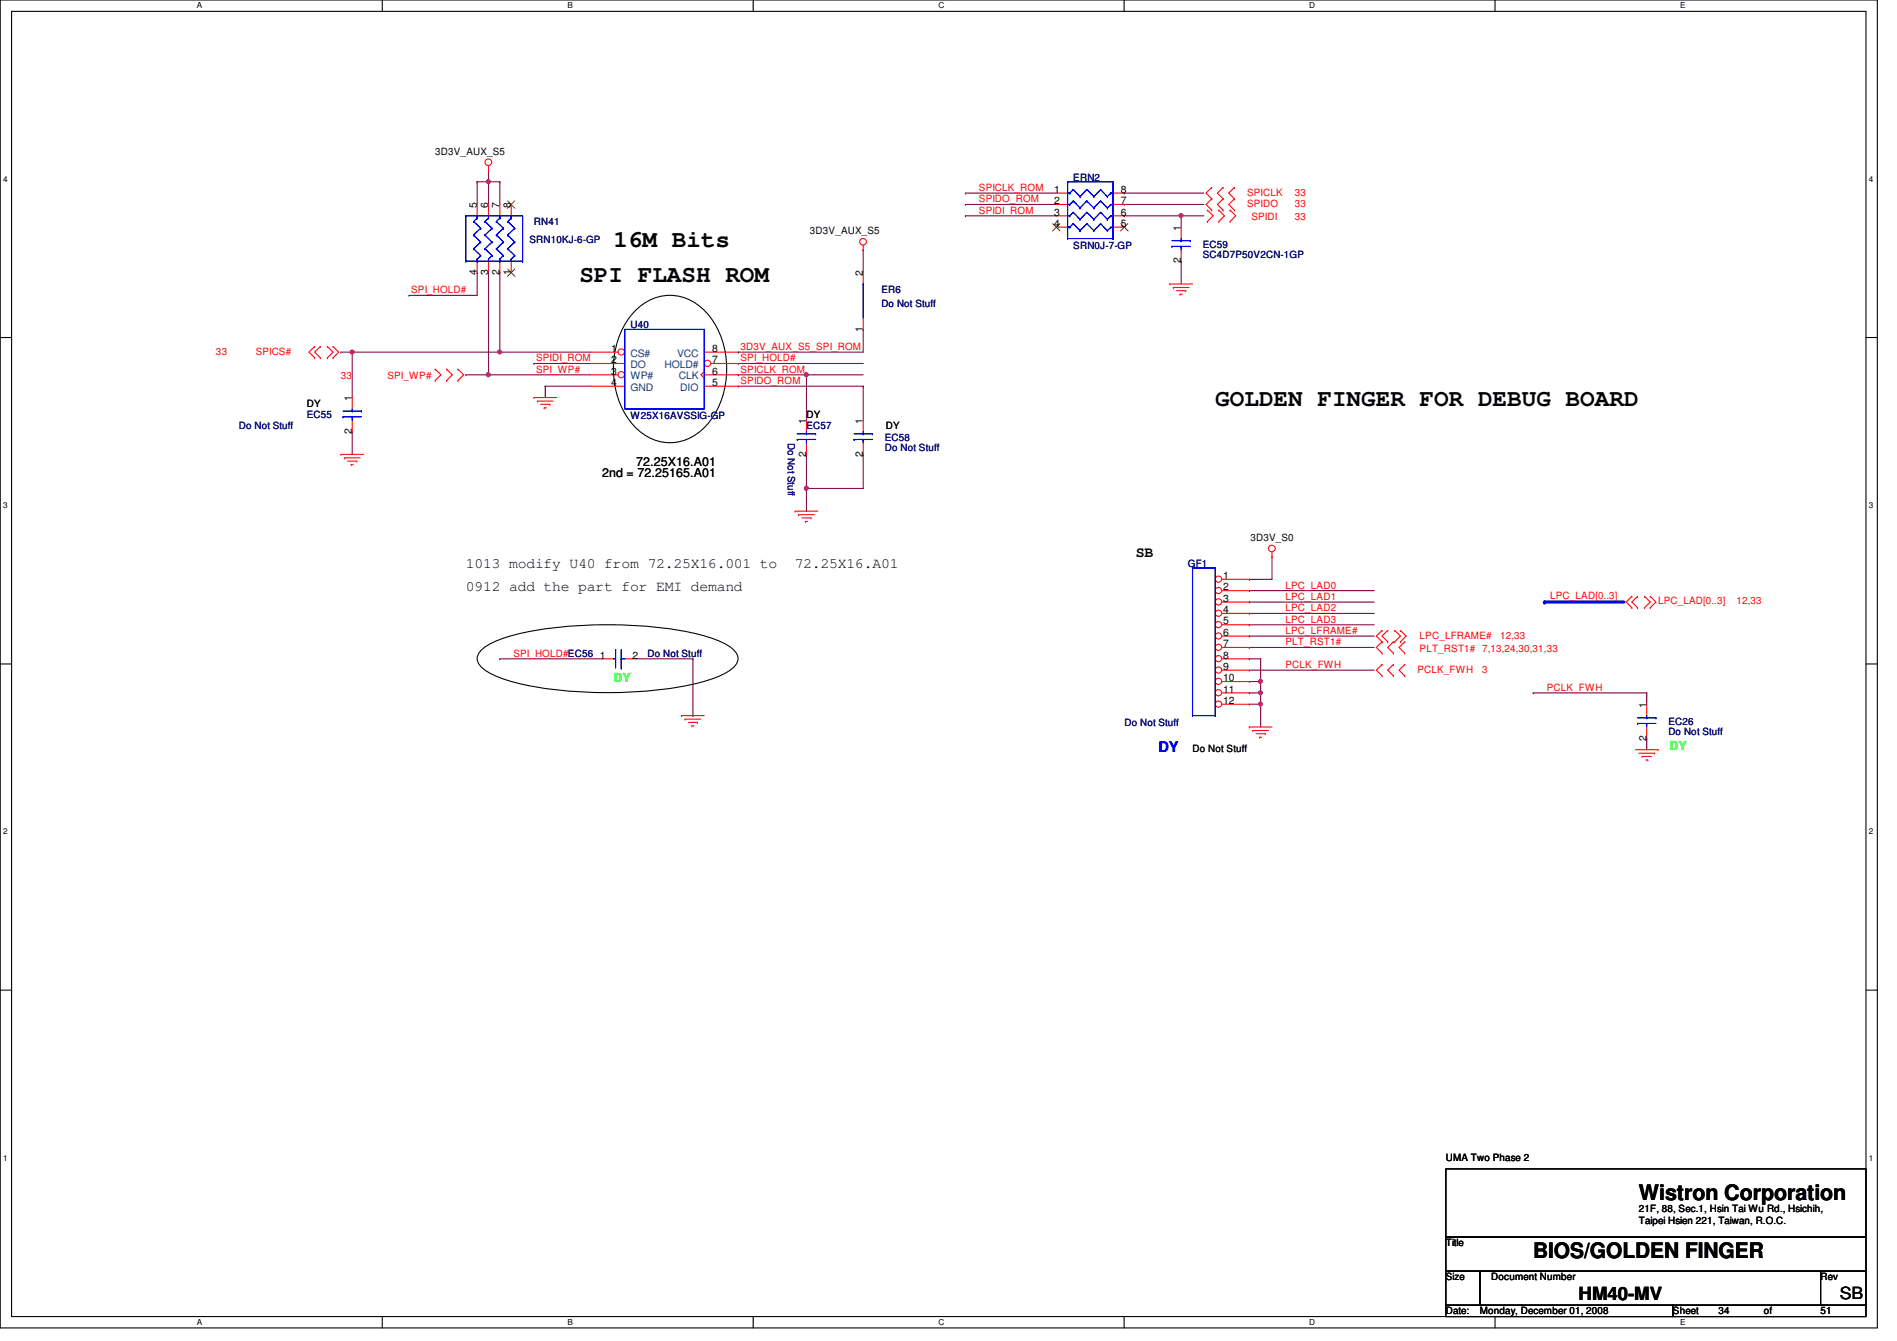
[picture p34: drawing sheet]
<svg xmlns="http://www.w3.org/2000/svg" width="297mm" height="210mm" viewBox="0 0 297 210" stroke-linecap="round" stroke-linejoin="round" font-family="sans-serif">
<defs><g id="words">
<g font-size="3.7">
<text x="96.1" y="38.7">16M Bits</text>
<text x="90.7" y="44.1">SPI FLASH ROM</text>
<text x="190.3" y="63.6">GOLDEN FINGER FOR DEBUG BOARD</text>
</g>
<g font-size="3.3">
<text x="256.6" y="187.9">Wistron Corporation</text>
<text x="240.1" y="196.9">BIOS/GOLDEN FINGER</text>
</g>
<text font-size="2.8" x="247.2" y="203.5">HM40-MV</text>
<text font-size="2.6" x="288.1" y="203.3">SB</text>
<g font-size="2.3">
<text x="72.9" y="89">1013 modify U40 from 72.25X16.001 to</text>
<text x="124.4" y="89">72.25X16.A01</text>
<text x="177.8" y="87.2">SB</text>
<text x="72.9" y="92.5">0912 add the part for EMI demand</text>
</g>
<text font-size="2.3" fill="#00f" x="181.4" y="117.7">DY</text>
<g font-size="1.9">
<text x="94.3" y="74.7">2nd = 72.25165.A01</text>
<text x="99.6" y="72.9">72.25X16.A01</text>
</g>
<g font-size="1.9" fill="#0f0">
<text x="96.1" y="106.7">DY</text>
<text x="261.4" y="117.4">DY</text>
</g>
<g font-size="1.6">
<text x="68.2" y="24.2">3D3V_AUX_S5</text>
<text x="74.7" y="32.6" transform="rotate(-90 74.7 32.6)">5</text>
<text x="76.5" y="32.6" transform="rotate(-90 76.5 32.6)">6</text>
<text x="78.2" y="32.6" transform="rotate(-90 78.2 32.6)">7</text>
<text x="80" y="32.6" transform="rotate(-90 80 32.6)">8</text>
<text x="165.1" y="30.2">1</text>
<text x="165.1" y="32">2</text>
<text x="165.1" y="33.7">3</text>
<text x="165.1" y="35.5">4</text>
<text x="175.5" y="35.5">5</text>
<text x="175.5" y="33.7">6</text>
<text x="175.5" y="32">7</text>
<text x="175.5" y="30.2">8</text>
<text x="126.8" y="36.7">3D3V_AUX_S5</text>
<text x="184.9" y="41.2" transform="rotate(-90 184.9 41.2)">2</text>
<text x="184.9" y="36.1" transform="rotate(-90 184.9 36.1)">1</text>
<text x="74.7" y="43" transform="rotate(-90 74.7 43)">4</text>
<text x="76.5" y="43" transform="rotate(-90 76.5 43)">3</text>
<text x="78.2" y="43" transform="rotate(-90 78.2 43)">2</text>
<text x="80" y="43" transform="rotate(-90 80 43)">1</text>
<text x="135.1" y="43.2" transform="rotate(-90 135.1 43.2)">2</text>
<text x="135.1" y="51.9" transform="rotate(-90 135.1 51.9)">1</text>
<text x="95.7" y="55.1">1</text>
<text x="95.7" y="56.9">2</text>
<text x="95.7" y="58.6">3</text>
<text x="111.5" y="58.6">6</text>
<text x="111.5" y="56.9">7</text>
<text x="111.5" y="55.1">8</text>
<text x="48" y="63.7">DY</text>
<text x="55.1" y="62.8" transform="rotate(-90 55.1 62.8)">1</text>
<text x="95.7" y="60.4">4</text>
<text x="111.5" y="60.4">5</text>
<text x="126.3" y="65.4">DY</text>
<text x="55.1" y="67.9" transform="rotate(-90 55.1 67.9)">2</text>
<text x="126.2" y="71.5" transform="rotate(-90 126.2 71.5)">2</text>
<text x="126.2" y="66.3" transform="rotate(-90 126.2 66.3)">1</text>
<text x="135.1" y="71.5" transform="rotate(-90 135.1 71.5)">2</text>
<text x="135.1" y="66.3" transform="rotate(-90 135.1 66.3)">1</text>
<text x="138.7" y="67.2">DY</text>
<text x="195.8" y="84.7">3D3V_S0</text>
<text x="191.5" y="90.6">1</text>
<text x="191.5" y="92.4">2</text>
<text x="191.5" y="94.2">3</text>
<text x="191.5" y="96">4</text>
<text x="191.5" y="97.7">5</text>
<text x="191.5" y="99.5">6</text>
<text x="191.5" y="101.3">7</text>
<text x="93.9" y="103.1">1</text>
<text x="99.1" y="103.1">2</text>
<text x="191.5" y="103.1">8</text>
<text x="191.5" y="104.9">9</text>
<text x="191.5" y="106.6">10</text>
<text x="191.5" y="108.4">11</text>
<text x="191.5" y="110.2">12</text>
<text x="257.8" y="110.8" transform="rotate(-90 257.8 110.8)">1</text>
<text x="186.7" y="117.7">Do Not Stuff</text>
<text x="257.8" y="115.9" transform="rotate(-90 257.8 115.9)">2</text>
<text x="226.4" y="181.7">UMA Two Phase 2</text>
<text x="256.6" y="189.7">21F, 88, Sec.1, Hsin Tai Wu Rd., Hsichih,</text>
<text x="256.6" y="191.6">Taipei Hsien 221, Taiwan, R.O.C.</text>
<text x="226.4" y="195.1">Title</text>
<text x="226.4" y="200.4">Size</text>
<text x="233.5" y="200.4">Document Number</text>
<text x="285.1" y="200.4">Rev</text>
<text x="226.4" y="205.7">Date:</text>
<text x="231.7" y="205.7">Monday, December 01, 2008</text>
<text x="262" y="205.7">Sheet</text>
<text x="269.1" y="205.7">34</text>
<text x="276.2" y="205.7">of</text>
<text x="285.1" y="205.7">51</text>
</g>
<g font-size="1.6" fill="#f00">
<text x="153.3" y="29.9">SPICLK_ROM</text>
<text x="153.3" y="31.7">SPIDO_ROM</text>
<text x="153.3" y="33.4">SPIDI_ROM</text>
<text x="195.3" y="30.6">SPICLK</text>
<text x="195.3" y="32.4">SPIDO</text>
<text x="196" y="34.5">SPIDI</text>
<text x="202.7" y="30.6">33</text>
<text x="202.7" y="34.5">33</text>
<text x="202.7" y="32.4">33</text>
<text x="64.4" y="45.9">SPI_HOLD#</text>
<text x="33.8" y="55.5">33</text>
<text x="40" y="55.5">SPICS#</text>
<text x="53.4" y="59.4">33</text>
<text x="60.7" y="59.4">SPI_WP#</text>
<text x="83.9" y="56.6">SPIDI_ROM</text>
<text x="83.9" y="58.3">SPI_WP#</text>
<text x="115.9" y="56.6">SPI_HOLD#</text>
<text x="115.9" y="54.8">3D3V_AUX_S5_SPI_ROM</text>
<text x="115.9" y="58.3">SPICLK_ROM</text>
<text x="115.9" y="60.1">SPIDO_ROM</text>
<text x="201.3" y="93.9">LPC_LAD1</text>
<text x="201.3" y="92.1">LPC_LAD0</text>
<text x="201.3" y="95.7">LPC_LAD2</text>
<text x="242.7" y="93.7">LPC_LAD[0..3]</text>
<text x="259.6" y="94.6">LPC_LAD[0..3]</text>
<text x="271.9" y="94.6">12,33</text>
<text x="201.3" y="97.5">LPC_LAD3</text>
<text x="201.3" y="99.2">LPC_LFRAME#</text>
<text x="201.3" y="101">PLT_RST1#</text>
<text x="222.3" y="99.9">LPC_LFRAME#</text>
<text x="234.9" y="99.9">12,33</text>
<text x="80.4" y="102.8">SPI_HOLD#EC56</text>
<text x="201.3" y="104.6">PCLK_FWH</text>
<text x="222" y="105.3">PCLK_FWH</text>
<text x="222.3" y="102.1">PLT_RST1# 7,13,24,30,31,33</text>
<text x="232.1" y="105.3">3</text>
<text x="242.2" y="108.1">PCLK_FWH</text>
</g>
<g font-size="1.6" fill="#000080">
<text x="168.1" y="28.3">ERN2</text>
<text x="83.6" y="35.2">RN41</text>
<text x="82.9" y="38.1">SRN10KJ-6-GP</text>
<text x="168.1" y="38.9">SRN0J-7-GP</text>
<text x="188.3" y="38.8">EC59</text>
<text x="188.3" y="40.4">SC4D7P50V2CN-1GP</text>
<text x="138" y="45.9">ER6</text>
<text x="98.7" y="51.4">U40</text>
<text x="138" y="48">Do Not Stuff</text>
<text x="48" y="65.4">EC55</text>
<text x="98.7" y="65.6">W25X16AVSSIG-GP</text>
<text x="37.4" y="67.2">Do Not Stuff</text>
<text x="123.4" y="69.3" transform="rotate(90 123.4 69.3)">Do Not Stuff</text>
<text x="126.3" y="67.2">EC57</text>
<text x="138.6" y="69">EC58</text>
<text x="138.6" y="70.6">Do Not Stuff</text>
<text x="186" y="88.7">GF1</text>
<text x="101.4" y="102.8">Do Not Stuff</text>
<text x="176.1" y="113.6">Do Not Stuff</text>
<text x="261.2" y="113.5">EC26</text>
<text x="261.2" y="115.1">Do Not Stuff</text>
</g>
<g font-size="1.6" fill="#004080">
<text x="98.7" y="55.8">CS#</text>
<text x="98.7" y="57.6">DO</text>
<text x="98.7" y="59.4">WP#</text>
<text x="104.1" y="57.6">HOLD#</text>
<text x="106" y="55.8">VCC</text>
<text x="106.3" y="59.4">CLK</text>
<text x="98.7" y="61.2">GND</text>
<text x="106.5" y="61.2">DIO</text>
</g>
<g font-size="1.3">
<text x="30.8" y="1.3">A</text>
<text x="88.9" y="1.3">B</text>
<text x="146.9" y="1.3">C</text>
<text x="205" y="1.3">D</text>
<text x="263.1" y="1.3">E</text>
<text x=".5" y="28.4">4</text>
<text x="292.6" y="28.4">4</text>
<text x=".5" y="79.5">3</text>
<text x="292.6" y="79.5">3</text>
<text x=".5" y="130.6">2</text>
<text x="292.6" y="130.6">2</text>
<text x=".5" y="181.7">1</text>
<text x="292.6" y="181.7">1</text>
<text x="30.8" y="207.4">A</text>
<text x="88.9" y="207.4">B</text>
<text x="146.9" y="207.4">C</text>
<text x="205" y="207.4">D</text>
<text x="263.1" y="207.4">E</text>
</g>
</g></defs>
<path d="M0 0h294v207.9h-294zM1.8 1.8h290.4v204.3h-290.4z" fill="none" stroke="#000" stroke-width=".17"/>
<g fill="#fff">
<path d="M30.8 .2h.8v1.4h-.8z"/>
<path d="M30.8 206.2h.8v1.4h-.8z"/>
</g>
<path d="M59.9 0v1.8M59.9 206.1v1.8" fill="none" stroke="#000" stroke-width=".17"/>
<g fill="#fff">
<path d="M88.9 .2h.8v1.4h-.8z"/>
<path d="M88.9 206.2h.8v1.4h-.8z"/>
</g>
<path d="M117.9 0v1.8M117.9 206.1v1.8" fill="none" stroke="#000" stroke-width=".17"/>
<g fill="#fff">
<path d="M146.9 .2h.9v1.4h-.9z"/>
<path d="M146.9 206.2h.9v1.4h-.9z"/>
</g>
<path d="M176 0v1.8M176 206.1v1.8" fill="none" stroke="#000" stroke-width=".17"/>
<g fill="#fff">
<path d="M205 .2h.9v1.4h-.9z"/>
<path d="M205 206.2h.9v1.4h-.9z"/>
</g>
<path d="M234.1 0v1.8M234.1 206.1v1.8" fill="none" stroke="#000" stroke-width=".17"/>
<g fill="#fff">
<path d="M263.1 .2h.8v1.4h-.8z"/>
<path d="M263.1 206.2h.8v1.4h-.8z"/>
<path d="M.5 27.3h.7v1.4h-.7z"/>
<path d="M292.6 27.3h.7v1.4h-.7z"/>
<path d="M.5 78.4h.7v1.4h-.7z"/>
<path d="M292.6 78.4h.7v1.4h-.7z"/>
</g>
<path d="M0 52.8h1.8M292.2 52.8h1.8" fill="none" stroke="#000" stroke-width=".17"/>
<g fill="#fff">
<path d="M.5 129.5h.7v1.4h-.7z"/>
<path d="M292.6 129.5h.7v1.4h-.7z"/>
</g>
<path d="M0 103.9h1.8M292.2 103.9h1.8" fill="none" stroke="#000" stroke-width=".17"/>
<g fill="#fff">
<path d="M.5 180.5h.7v1.4h-.7z"/>
<path d="M292.6 180.5h.7v1.4h-.7z"/>
</g>
<path d="M0 155h1.8M292.2 155h1.8" fill="none" stroke="#000" stroke-width=".17"/>
<path d="M126.3 58.7h.1M126.3 58.7v7.1M126.3 58.7h8.9" fill="none" stroke="#800040" stroke-width=".17"/>
<circle cx="126.3" cy="58.6" r=".32" fill="#f0f"/>
<circle cx="126.3" cy="58.6" r=".32" fill="none" stroke="#f0f" stroke-width=".17"/>
<path d="M78.3 42.7h.1M78.3 42.7v12.4M83.6 56.9h.1M83.6 56.9h8.9M115.6 56.9h.1M115.6 56.9h19.6" fill="none" stroke="#800040" stroke-width=".17"/>
<circle cx="78.2" cy="55.1" r=".32" fill="#f0f"/>
<circle cx="78.2" cy="55.1" r=".32" fill="none" stroke="#f0f" stroke-width=".17"/>
<path d="M76.5 58.7h.1M76.5 42.7h.1M76.5 58.7h16M76.5 42.7v16" fill="none" stroke="#800040" stroke-width=".17"/>
<circle cx="76.5" cy="58.6" r=".32" fill="#f0f"/>
<circle cx="76.5" cy="58.6" r=".32" fill="none" stroke="#f0f" stroke-width=".17"/>
<path d="M74.7 28.4h.1M74.7 28.4v3.6M74.7 28.4h1.8M76.5 26.7h.1M76.5 28.4h.1M76.5 26.7v5.3M55.2 55.1h.1M55.2 55.1v7.1" fill="none" stroke="#800040" stroke-width=".17"/>
<circle cx="76.5" cy="28.4" r=".32" fill="#f0f"/>
<circle cx="76.5" cy="28.4" r=".32" fill="none" stroke="#f0f" stroke-width=".17"/>
<g fill="none" stroke="#800040" stroke-width=".17">
<path d="M76.5 28.4h.1M76.5 28.4h1.8M78.3 28.4h.1M78.3 28.4v3.6M135.2 39.1h.1M135.2 39.1v3.6M74.7 42.7h.1M74.7 42.7v3.5M185 40.9h.1M185 40.9v3.5M55.2 67.6h.1M55.2 67.6v3.5"/>
<path d="M115.6 60.5h.1M115.6 60.5h19.6M126.3 76.5h.1M126.3 76.5v3.5M135.2 60.5h.1M135.2 71.1h.1M135.2 60.5v5.3M135.2 71.1v5.4h-8.9"/>
</g>
<circle cx="126.3" cy="76.4" r=".32" fill="#f0f"/>
<circle cx="126.3" cy="76.4" r=".32" fill="none" stroke="#f0f" stroke-width=".17"/>
<path d="M55.2 55.1h.1M55.2 55.1h23.1" fill="none" stroke="#800040" stroke-width=".17"/>
<circle cx="55.1" cy="55.1" r=".32" fill="#f0f"/>
<circle cx="55.1" cy="55.1" r=".32" fill="none" stroke="#f0f" stroke-width=".17"/>
<g fill="none" stroke="#800040" stroke-width=".17">
<path d="M151.2 30.2h.1M151.2 32h.1M151.2 33.8h.1M151.2 30.2h14.2M151.2 32h14.2M151.2 33.8h14.2M176.1 30.2h.1M176.1 32h.1M176.1 30.2h12.4M176.1 32h12.4M185 33.8h.1M185 33.8h3.5"/>
<path d="M53.4 55.1h.1M53.4 55.1h1.8M64 46.2h.1M64 46.2h10.7M78.3 55.1h.1M78.3 55.1h14.2M115.6 55.1h.1M115.6 58.7h.1M115.6 58.7h10.7M135.2 51.6h.1M135.2 51.6v3.5h-19.6M85.4 60.5h.1"/>
<path d="M85.4 60.5v1.7M85.4 60.5h7.1M126.3 71.1h.1M126.3 71.1v5.4M240.1 108.5h.1M240.1 108.5h17.7M257.8 108.5h.1M257.8 115.6h.1M257.8 108.5v1.7M257.8 115.6v1.7"/>
</g>
<circle cx="184.9" cy="33.8" r=".32" fill="#f0f"/>
<circle cx="184.9" cy="33.8" r=".32" fill="none" stroke="#f0f" stroke-width=".17"/>
<path d="M176.1 33.8h.1M176.1 33.8h8.9M185 33.8h.1M185 33.8v1.8M78.3 103.1h.1M78.3 103.1h16M99.6 103.1h8.9M108.5 103.1h.1M108.5 112h.1M108.5 103.1v8.9" fill="none" stroke="#800040" stroke-width=".17"/>
<path d="M241.8 94.2h12.5" fill="none" stroke="#00f" stroke-width=".51"/>
<circle cx="241.8" cy="94.2" r=".25" fill="#00f"/>
<path d="M195.6 108.5h.1M195.6 110.2h.1M195.6 108.5h1.8M195.6 110.2h1.8M197.4 110.2h.1M197.4 110.2v3.6" fill="none" stroke="#800040" stroke-width=".17"/>
<circle cx="197.4" cy="110.2" r=".32" fill="#f0f"/>
<circle cx="197.4" cy="110.2" r=".32" fill="none" stroke="#f0f" stroke-width=".17"/>
<path d="M195.6 103.1h.1M195.6 106.7h.1M195.6 103.1h1.8M195.6 106.7h1.8M197.4 103.1h.1M197.4 106.7h.1M197.4 103.1v5.4" fill="none" stroke="#800040" stroke-width=".17"/>
<circle cx="197.4" cy="106.7" r=".32" fill="#f0f"/>
<circle cx="197.4" cy="106.7" r=".32" fill="none" stroke="#f0f" stroke-width=".17"/>
<g fill="none" stroke="#800040" stroke-width=".17">
<path d="M195.6 94.2h.1M195.6 92.5h.1M195.6 96h.1M195.6 97.8h.1M195.6 99.6h.1M195.6 94.2h19.6M195.6 92.5h19.6M195.6 96h19.6M195.6 97.8h19.6M195.6 99.6h19.6M195.6 104.9h.1M195.6 101.3h.1"/>
<path d="M195.6 104.9h19.6M195.6 101.3h19.6M197.4 108.5h.1M197.4 108.5v1.7"/>
</g>
<circle cx="197.4" cy="108.4" r=".32" fill="#f0f"/>
<circle cx="197.4" cy="108.4" r=".32" fill="none" stroke="#f0f" stroke-width=".17"/>
<path d="M72.9 58.7h.1M72.9 58.7h3.6M195.6 90.7h.1M199.2 87.1h.1M199.2 87.1v3.6h-3.6" fill="none" stroke="#800040" stroke-width=".17"/>
<g fill="none" stroke="#f00" stroke-width=".17">
<path d="M76.5 26.7h.1M76.5 26v.7M135.2 39.1h.1M135.2 38.4v.7M165.4 30.2h1.8M165.4 32h1.8M165.4 33.8h1.8M165.4 35.6h1.8M174.3 30.2h1.8M174.3 32h1.8M174.3 33.8h1.8M174.3 35.6h1.8"/>
<path d="M185 35.6v1.7M185 39.1v1.8M189.1 34.7h.1M189.1 32.9h.1M189.1 32.9l.8 .9-.8 .9M189.7 31.1h.1M189.7 29.3h.1M189.7 32.9h.1M189.7 31.1l-.9 .9 .9 .9M189.7 29.3l-.9 .9 .9 .9M190.8 32.9h.1M190.8 34.7h.1"/>
<path d="M190.8 32.9l.9 .9-.9 .9M191.5 29.3h.1M191.5 31.1h.1M191.5 32.9h.1M191.5 29.3l-.9 .9 .9 .9M191.5 31.1l-.9 .9 .9 .9M192.6 34.7h.1M192.6 32.9h.1M192.6 32.9l.9 .9-.9 .9M193.3 31.1h.1M193.3 29.3h.1M193.3 32.9h.1"/>
<path d="M193.3 31.1l-.9 .9 .9 .9M193.3 29.3l-.9 .9 .9 .9M49.3 54.2h.1M49.3 56h.1M49.3 54.2l-.9 .9 .9 .9M50.2 56h.1M50.2 54.2h.1M50.2 54.2l-.9 .9 .9 .9M51.3 54.2h.1M51.3 56h.1M51.3 54.2l.9 .9-.9 .9M52.2 54.2h.1"/>
<path d="M52.2 56h.1M52.2 54.2l.8 .9-.8 .9M68.2 59.6h.1M68.2 57.8h.1M68.2 57.8l.8 .9-.8 .9M69.9 57.8h.1M69.9 59.6h.1M69.9 57.8l.9 .9-.9 .9M71.7 59.6h.1M71.7 57.8h.1M71.7 57.8l.9 .9-.9 .9M183.2 44.4h.1"/>
<path d="M183.2 44.4h3.5M183.7 45h.1M183.7 45h2.5M184.2 45.5h1.5M184.8 46.1h.1M184.8 46.1h.3M185.7 45.5h.1M53.4 71.1h.1M53.4 71.1h3.5M53.9 71.7h.1M53.9 71.7h2.5M54.4 72.2h1.5"/>
<path d="M55 72.7h.1M55 72.7h.3M55.2 62.2v1.8M55.2 65.8v1.8M55.9 72.2h.1M83.6 62.2h.1M83.6 62.2h3.6M84.2 62.8h.1M84.2 62.8h2.4M84.7 63.3h1.4M85.2 63.8h.1M85.2 63.8h.4"/>
<path d="M86.1 63.3h.1M126.3 65.8v1.8M126.3 69.3v1.8M135.2 65.8v1.8M135.2 69.3v1.8M124.5 80h.1M124.5 80h3.6M125 80.6h.1M125 80.6h2.5M125.6 81.1h1.4M126.1 81.6h.1M126.1 81.6h.3"/>
<path d="M127 81.1h.1M199.2 87.1h.1M199.2 86.4v.7M216.4 98.7h.1M216.4 98.7l-.9 .9 .9 .9M217.3 98.7h.1M217.3 98.7l-.9 .9 .9 .9M218.4 98.7h.1M218.4 98.7l.9 .9-.9 .9M219.3 98.7h.1M219.3 98.7l.9 .9-.9 .9M255.5 95.1h.1"/>
<path d="M255.5 93.3h.1M255.5 93.3l-.9 .9 .9 .9M256.4 95.1h.1M256.4 93.3h.1M256.4 93.3l-.9 .9 .9 .9M257.5 93.3h.1M257.5 95.1h.1M257.5 93.3l.9 .9-.9 .9M258.4 95.1h.1M258.4 93.3h.1M258.4 93.3l.9 .9-.9 .9M106.7 112h.1"/>
<path d="M106.7 112h3.6M107.3 112.6h.1M107.3 112.6h2.4M107.8 113.1h1.4M108.3 113.6h.1M108.3 113.6h.4M109.2 113.1h.1M195.6 113.8h.1M195.6 113.8h3.6M196.2 114.3h.1M196.2 114.3h2.4M196.7 114.9h1.4"/>
<path d="M197.2 115.4h.1M197.2 115.4h.4M198.1 114.9h.1M216.4 105.8h.1M216.4 104h.1M216.4 100.5h.1M216.4 102.2h.1M216.4 100.5l-.9 .8 .9 .9M216.4 104l-.9 .9 .9 .9M217.3 100.5h.1M218.2 104h.1M218.2 105.8h.1"/>
<path d="M218.2 100.5h.1M218.2 102.2h.1M218.2 104l-.9 .9 .9 .9M218.2 100.5l-.9 .8 .9 .9M218.4 100.5h.1M219.3 100.5h.1M220 105.8h.1M220 104h.1M220 102.2h.1M220 100.5h.1M220 104l-.9 .9 .9 .9M220 100.5l-.9 .8 .9 .9"/>
<path d="M256.1 117.3h3.5M256.6 117.9h2.5M257.1 118.4h.1M257.1 118.4h1.5M257.7 119h.3M257.8 110.2v1.8M257.8 113.8v1.8M258 119h.1M259.1 117.9h.1M259.6 117.3h.1"/>
<circle cx="76.5" cy="25.4" r=".52"/>
<circle cx="135.2" cy="37.8" r=".52"/>
<circle cx="199.2" cy="85.8" r=".52"/>
</g>
<path d="M99.8 48.3a7.4 7.4 0 0 1 11 .8 13.9 13.9 0 0 1 0 17.3 7.4 7.4 0 0 1-11.8 0 14 14 0 0 1 0-17.3zM75.2 101.9a12.5 12.5 0 0 1 6.3-2.7 69.3 69.3 0 0 1 27.3 0 12.6 12.6 0 0 1 6.3 2.7 1.6 1.6 0 0 1 0 2.3 12.6 12.6 0 0 1-6.3 2.8 68.4 68.4 0 0 1-27.3 0 12.6 12.6 0 0 1-6.3-2.8 1.6 1.6 0 0 1 0-2.3zM226.4 183h65.8v10.6h-65.8zM226.4 193.6h65.8v5.4h-65.8zM226.4 199h5.3v5.3h-5.3zM231.7 199h53.4v5.3h-53.4zM285.1 199h7.1v5.3h-7.1zM226.4 204.3h35.6v1.8h-35.6zM262 204.3h30.2v1.8h-30.2z" fill="none" stroke="#000" stroke-width=".17"/>
<g fill="none" stroke="#00f" stroke-width=".17">
<path d="M167.2 32h.1M167.2 35.6h.1M167.2 28.4h.1M167.2 37.3h.1M167.2 30.2h.3M167.2 32h.3M167.2 33.8h.3M167.2 35.6h.3M167.2 37.3h7.1M167.2 28.4h7.1M167.2 28.4v8.9M167.5 30.2h.1"/>
<path d="M167.5 32h.1M167.5 33.8h.1M167.5 35.6h.1M168.1 29.7h.1M168.1 31.5h.1M168.1 33.2h.1M168.1 35h.1M168.1 29.7l-.6 .5M168.1 29.7l1 1.1M168.1 31.5l1 1.1M168.1 31.5l-.6 .5M168.1 33.2l-.6 .6"/>
<path d="M168.1 33.2l1 1.1M168.1 35l1 1.1M168.1 35l-.6 .6M169.1 30.8h.1M169.1 32.6h.1M169.1 34.3h.1M169.1 36.1h.1M170.2 29.7h.1M170.2 31.5h.1M170.2 33.2h.1M170.2 35h.1M170.2 29.7l-1.1 1.1"/>
<path d="M170.2 29.7l1.1 1.1M170.2 31.5l1.1 1.1M170.2 31.5l-1.1 1.1M170.2 33.2l-1.1 1.1M170.2 33.2l1.1 1.1M170.2 35l1.1 1.1M170.2 35l-1.1 1.1M171.3 30.8h.1M171.3 32.6h.1M171.3 34.3h.1M171.3 36.1h.1M172.3 29.7h.1"/>
<path d="M172.3 31.5h.1M172.3 33.2h.1M172.3 35h.1M172.3 29.7l-1 1.1M172.3 29.7l1.1 1.1M172.3 31.5l1.1 1.1M172.3 31.5l-1 1.1M172.3 33.2l-1 1.1M172.3 33.2l1.1 1.1M172.3 35l1.1 1.1M172.3 35l-1 1.1M173.4 30.8h.1"/>
<path d="M173.4 32.6h.1M173.4 34.3h.1M173.4 36.1h.1M173.9 30.2h.1M173.9 32h.1M173.9 33.8h.1M173.9 35.6h.1M173.9 30.2h.4M173.9 30.2l-.5 .6M173.9 32h.4M173.9 32l-.5 .6M173.9 33.8h.4"/>
<path d="M173.9 33.8l-.5 .5M173.9 35.6h.4M173.9 35.6l-.5 .5M174.3 30.2h.1M174.3 33.8h.1M174.3 37.3h.1M174.3 28.4h.1M174.3 28.4v8.9M183.5 38.6h.1M183.5 37.7h2.9M183.5 38.6h2.9M185 37.7h.1"/>
<path d="M185 38.6h.1M185 37.3v.4M185 38.6v.5M186.4 37.7h.1M53.7 65.2h.1M53.7 64.3h2.9M53.7 65.2h2.9M55.2 64.3h.1M55.2 65.2h.1M55.2 64v.3M55.2 65.2v.6M56.6 64.3h.1"/>
<path d="M124.8 68.8h.1M124.8 67.9h2.9M124.8 68.8h2.9M126.3 67.9h.1M126.3 68.8h.1M126.3 67.6v.3M126.3 68.8v.5M127.7 67.9h.1M133.7 68.8h.1M133.7 67.9h2.9M133.7 68.8h2.9M135.2 67.9h.1"/>
<path d="M135.2 68.8h.1M135.2 67.6v.3M135.2 68.8v.5M136.6 67.9h.1M256.4 113.2h.1M256.4 112.4h2.9M256.4 113.2h2.9M257.8 112.4h.1M257.8 113.2h.1M257.8 112v.4M257.8 113.2v.6M259.3 112.4h.1"/>
</g>
<path d="M164.8 35l1.2 1.2M165.9 35l-1.1 1.2M175.5 35l1.2 1.2M176.6 35l-1.1 1.2" fill="none" stroke="#804000" stroke-width=".16"/>
<circle cx="97.3" cy="55.1" r=".5" fill="#fff"/>
<g fill="none" stroke="#f00" stroke-width=".17">
<path d="M92.5 55.1h4.3M92.5 56.9h5.3"/>
<circle cx="97.3" cy="55.1" r=".5"/>
</g>
<circle cx="97.3" cy="58.6" r=".5" fill="#fff"/>
<g fill="none" stroke="#f00" stroke-width=".17">
<path d="M92.5 58.7h4.3M110.3 58.7h5.3M110.3 58.2l-.5 .5 .5 .5M92.5 60.5h5.3M110.3 60.5h5.3"/>
<circle cx="97.3" cy="58.6" r=".5"/>
</g>
<circle cx="110.8" cy="56.9" r=".5" fill="#fff"/>
<g fill="none" stroke="#f00" stroke-width=".17">
<path d="M110.3 55.1h5.3M111.3 56.9h4.3"/>
<circle cx="110.8" cy="56.9" r=".5"/>
</g>
<path d="M97.8 51.6h12.5v12.4h-12.5z" fill="none" stroke="#00f" stroke-width=".17"/>
<circle cx="190.8" cy="90.7" r=".5" fill="#fff"/>
<g fill="none" stroke="#f00" stroke-width=".17">
<path d="M191.3 90.7h4.3"/>
<circle cx="190.8" cy="90.7" r=".5"/>
</g>
<circle cx="190.8" cy="92.4" r=".5" fill="#fff"/>
<g fill="none" stroke="#f00" stroke-width=".17">
<path d="M191.3 92.5h4.3"/>
<circle cx="190.8" cy="92.4" r=".5"/>
</g>
<circle cx="190.8" cy="94.2" r=".5" fill="#fff"/>
<g fill="none" stroke="#f00" stroke-width=".17">
<path d="M191.3 94.2h4.3"/>
<circle cx="190.8" cy="94.2" r=".5"/>
</g>
<circle cx="190.8" cy="96" r=".5" fill="#fff"/>
<g fill="none" stroke="#f00" stroke-width=".17">
<path d="M191.3 96h4.3"/>
<circle cx="190.8" cy="96" r=".5"/>
</g>
<circle cx="190.8" cy="97.8" r=".5" fill="#fff"/>
<g fill="none" stroke="#f00" stroke-width=".17">
<path d="M191.3 97.8h4.3"/>
<circle cx="190.8" cy="97.8" r=".5"/>
</g>
<circle cx="190.8" cy="99.5" r=".5" fill="#fff"/>
<g fill="none" stroke="#f00" stroke-width=".17">
<path d="M191.3 99.6h4.3"/>
<circle cx="190.8" cy="99.5" r=".5"/>
</g>
<circle cx="190.8" cy="101.3" r=".5" fill="#fff"/>
<g fill="none" stroke="#f00" stroke-width=".17">
<path d="M191.3 101.3h4.3"/>
<circle cx="190.8" cy="101.3" r=".5"/>
</g>
<circle cx="190.8" cy="103.1" r=".5" fill="#fff"/>
<g fill="none" stroke="#f00" stroke-width=".17">
<path d="M191.3 103.1h4.3"/>
<circle cx="190.8" cy="103.1" r=".5"/>
</g>
<circle cx="190.8" cy="104.9" r=".5" fill="#fff"/>
<g fill="none" stroke="#f00" stroke-width=".17">
<path d="M191.3 104.9h4.3"/>
<circle cx="190.8" cy="104.9" r=".5"/>
</g>
<circle cx="190.8" cy="106.7" r=".5" fill="#fff"/>
<g fill="none" stroke="#f00" stroke-width=".17">
<path d="M191.3 106.7h4.3"/>
<circle cx="190.8" cy="106.7" r=".5"/>
</g>
<circle cx="190.8" cy="108.4" r=".5" fill="#fff"/>
<g fill="none" stroke="#f00" stroke-width=".17">
<path d="M191.3 108.5h4.3"/>
<circle cx="190.8" cy="108.4" r=".5"/>
</g>
<circle cx="190.8" cy="110.2" r=".5" fill="#fff"/>
<g fill="none" stroke="#f00" stroke-width=".17">
<path d="M74.7 32v1.8M76.5 32v1.8M78.3 32v1.8M80 32v1.8M74.7 40.9v1.8M76.5 40.9v1.8M78.3 40.9v1.8M80 40.9v1.8M135.2 42.7v1.7M135.2 49.8v1.8M94.3 103.1h1.8M97.8 103.1h1.8"/>
<path d="M191.3 110.2h4.3"/>
<circle cx="190.8" cy="110.2" r=".5"/>
</g>
<g fill="none" stroke="#00f" stroke-width=".17">
<path d="M72.9 33.8h.1M72.9 33.8v7.1M72.9 33.8h8.9M74.2 34.7h.1M74.2 36.8h.1M74.2 38.9h.1M74.2 34.7l1.1 1M74.2 36.8l1.1 1.1M74.2 38.9l1.1 1.1M74.7 34.1h.1M74.7 33.8v.3M74.7 34.1l-.5 .6"/>
<path d="M75.3 35.7h.1M75.3 37.9h.1M75.3 35.7l-1.1 1.1M75.3 37.9l-1.1 1M75.9 38.9h.1M75.9 36.8h.1M75.9 34.7h.1M75.9 38.9l1.1 1.1M75.9 36.8l1.1 1.1M75.9 34.7l1.1 1M76.5 34.1h.1M76.5 33.8h.1"/>
<path d="M76.5 33.8v.3M76.5 34.1l-.6 .6M77 37.9h.1M77 35.7h.1M77 37.9l-1.1 1M77 35.7l-1.1 1.1M77.7 34.7h.1M77.7 36.8h.1M77.7 38.9h.1M77.7 34.7l1.1 1M77.7 36.8l1.1 1.1M77.7 38.9l1.1 1.1"/>
<path d="M78.3 34.1h.1M78.3 33.8v.3M78.3 34.1l-.6 .6M78.8 35.7h.1M78.8 37.9h.1M78.8 35.7l-1.1 1.1M78.8 37.9l-1.1 1M79.5 38.9h.1M79.5 36.8h.1M79.5 34.7h.1M79.5 38.9l1.1 1.1M79.5 36.8l1.1 1.1"/>
<path d="M79.5 34.7l1.1 1M80 34.1h.1M80 33.8h.1M80 33.8v.3M80 34.1l-.5 .6M80.6 37.9h.1M80.6 35.7h.1M80.6 37.9l-1.1 1M80.6 35.7l-1.1 1.1M81.8 33.8h.1M81.8 33.8v7.1M72.9 40.9h.1"/>
<path d="M72.9 40.9h8.9M74.7 40.6h.1M74.7 40.9h.1M74.7 40.6v.3M75.3 40h.1M75.3 40l-.6 .6M76.5 40.6h.1M76.5 40.6v.3M77 40h.1M77 40l-.5 .6M78.3 40.6h.1M78.3 40.9h.1"/>
<path d="M78.3 40.6v.3M78.8 40h.1M78.8 40l-.5 .6M80 40.6h.1M80 40.6v.3M80.6 40h.1M80.6 40l-.6 .6M81.8 40.9h.1M135.2 44.4h.1M135.2 44.4v5.4M186.7 88.9h.1M186.7 88.9h3.6"/>
<path d="M186.7 88.9v23.1M190.3 88.9h.1M190.3 88.9v23.1M96.1 103.1h.3M96.4 103.1h.1M96.4 101.7h.1M96.4 101.7v2.9M97.3 103.1h.1M97.3 104.6h.1M97.3 103.1h.5M97.3 101.7v2.9M186.7 112h.1"/>
<path d="M186.7 112h3.6M190.3 112h.1"/>
</g>
<path d="M79.5 31.5l1.1 1.1M80.6 31.5l-1.1 1.1M79.5 42.1l1.1 1.2M80.6 42.1l-1.1 1.2" fill="none" stroke="#804000" stroke-width=".16"/>
<circle cx="126.3" cy="58.6" r=".32" fill="#f0f"/>
<circle cx="126.3" cy="58.6" r=".32" fill="none" stroke="#f0f" stroke-width=".17"/>
<circle cx="78.2" cy="55.1" r=".32" fill="#f0f"/>
<circle cx="78.2" cy="55.1" r=".32" fill="none" stroke="#f0f" stroke-width=".17"/>
<circle cx="76.5" cy="58.6" r=".32" fill="#f0f"/>
<circle cx="76.5" cy="58.6" r=".32" fill="none" stroke="#f0f" stroke-width=".17"/>
<circle cx="76.5" cy="28.4" r=".32" fill="#f0f"/>
<circle cx="76.5" cy="28.4" r=".32" fill="none" stroke="#f0f" stroke-width=".17"/>
<circle cx="126.3" cy="76.4" r=".32" fill="#f0f"/>
<circle cx="126.3" cy="76.4" r=".32" fill="none" stroke="#f0f" stroke-width=".17"/>
<circle cx="55.1" cy="55.1" r=".32" fill="#f0f"/>
<circle cx="55.1" cy="55.1" r=".32" fill="none" stroke="#f0f" stroke-width=".17"/>
<circle cx="184.9" cy="33.8" r=".32" fill="#f0f"/>
<circle cx="184.9" cy="33.8" r=".32" fill="none" stroke="#f0f" stroke-width=".17"/>
<circle cx="197.4" cy="110.2" r=".32" fill="#f0f"/>
<circle cx="197.4" cy="110.2" r=".32" fill="none" stroke="#f0f" stroke-width=".17"/>
<circle cx="197.4" cy="106.7" r=".32" fill="#f0f"/>
<circle cx="197.4" cy="106.7" r=".32" fill="none" stroke="#f0f" stroke-width=".17"/>
<circle cx="197.4" cy="108.4" r=".32" fill="#f0f"/>
<circle cx="197.4" cy="108.4" r=".32" fill="none" stroke="#f0f" stroke-width=".17"/>
<use href="#words"/>
</svg>
